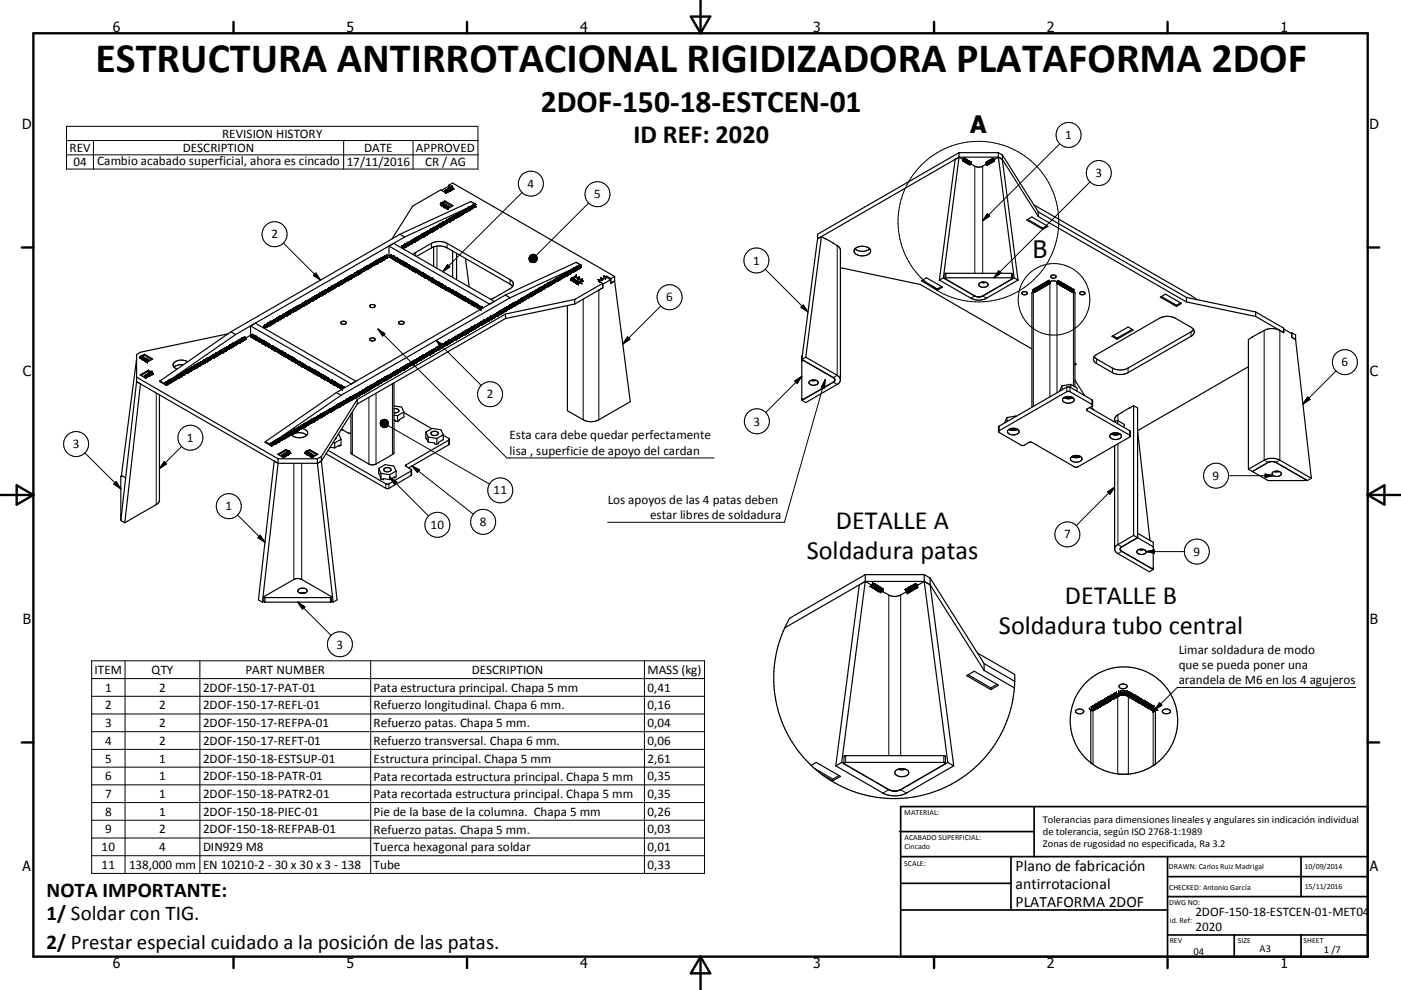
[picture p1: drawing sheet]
<svg xmlns="http://www.w3.org/2000/svg" width="420mm" height="297mm" viewBox="0 0 420 297" stroke-linecap="round" stroke-linejoin="round" font-family="sans-serif">
<defs><g id="words">
<text font-size="12.6" x="28.6" y="21.7">ESTRUCTURA ANTIRROTACIONAL RIGIDIZADORA PLATAFORMA 2DOF</text>
<text font-size="9.4" x="162.1" y="33.5">2DOF-150-18-ESTCEN-01</text>
<g font-size="7.9">
<text x="189.9" y="43">ID REF: 2020</text>
<text x="250.6" y="158.7">DETALLE A</text>
<text x="241.9" y="167.8">Soldadura patas</text>
<text x="319.3" y="181.2">DETALLE B</text>
<text x="299.5" y="190.2">Soldadura tubo central</text>
</g>
<g font-size="7.2">
<text x="290.8" y="40">A</text>
<text x="309.6" y="77.3">B</text>
</g>
<g font-size="6.3">
<text x="14" y="269">NOTA IMPORTANTE:</text>
<text x="14" y="276.1">1/ Soldar con TIG.</text>
<text x="14" y="284.6">2/ Prestar especial cuidado a la posición de las patas.</text>
</g>
<g font-size="4.7">
<text x="304.5" y="261.2">Plano de fabricación</text>
<text x="304.5" y="266.6">antirrotacional</text>
<text x="304.5" y="272">PLATAFORMA 2DOF</text>
</g>
<g font-size="4.2">
<text x="33.9" y="9.6">6</text>
<text x="103.9" y="9.6">5</text>
<text x="173.9" y="9.6">4</text>
<text x="243.8" y="9.6">3</text>
<text x="313.9" y="9.6">2</text>
<text x="383.9" y="9.6">1</text>
<text x="6.7" y="38.7">D</text>
<text x="410.5" y="38.7">D</text>
<text x="6.9" y="112.9">C</text>
<text x="410.7" y="112.9">C</text>
<text x="6.9" y="187.1">B</text>
<text x="410.7" y="187.1">B</text>
<text x="6.8" y="261.4">A</text>
<text x="410.7" y="261.4">A</text>
<text x="33.9" y="290.4">6</text>
<text x="103.9" y="290.4">5</text>
<text x="173.9" y="290.4">4</text>
<text x="243.8" y="290.4">3</text>
<text x="313.9" y="290.4">2</text>
<text x="383.9" y="290.4">1</text>
</g>
<g font-size="3.9">
<text x="66.6" y="41.3">REVISION HISTORY</text>
<text x="319.4" y="41.7">1</text>
<text x="20.8" y="45.6">REV</text>
<text x="54.8" y="45.6">DESCRIPTION</text>
<text x="109.2" y="45.6">DATE</text>
<text x="124.7" y="45.6">APPROVED</text>
<text x="22" y="49.9">04</text>
<text x="29.1" y="49.6">Cambio acabado superficial, ahora es cincado</text>
<text x="104" y="49.8">17/11/2016</text>
<text x="127.4" y="49.8">CR / AG</text>
<text x="328.4" y="53.2">3</text>
<text x="158.2" y="56.4">4</text>
<text x="178.1" y="59.5">5</text>
<text x="81.4" y="71.5">2</text>
<text x="225.8" y="79.4">1</text>
<text x="199.7" y="90.4">6</text>
<text x="402.2" y="109.9">6</text>
<text x="146" y="119.5">2</text>
<text x="152.7" y="131.8">Esta cara debe quedar perfectamente</text>
<text x="225.9" y="127.7">3</text>
<text x="21.8" y="134.5">3</text>
<text x="56" y="132.6">1</text>
<text x="152.7" y="136.4">lisa , superficie de apoyo del cardan</text>
<text x="148" y="148.3">11</text>
<text x="363.6" y="144">9</text>
<text x="67.6" y="153.1">1</text>
<text x="182.2" y="151.1">Los apoyos de las 4 patas deben</text>
<text x="194.9" y="155.6">estar libres de soldadura</text>
<text x="129.1" y="158.7">10</text>
<text x="143.8" y="157.8">8</text>
<text x="319" y="161.5">7</text>
<text x="357.8" y="166.7">9</text>
<text x="100.9" y="194.6">3</text>
<text x="353.4" y="196.2">Limar soldadura de modo</text>
<text x="28.4" y="202.2">ITEM</text>
<text x="45.5" y="202.2">QTY</text>
<text x="73.6" y="202.2">PART NUMBER</text>
<text x="141.5" y="202.2">DESCRIPTION</text>
<text x="194.1" y="202.3">MASS (kg)</text>
<text x="353.4" y="200.7">que se pueda poner una</text>
<text x="31.5" y="207.5">1</text>
<text x="47.8" y="207.5">2</text>
<text x="60.9" y="207.5">2DOF-150-17-PAT-01</text>
<text x="112" y="207.5">Pata estructura principal. Chapa 5 mm</text>
<text x="194.1" y="207.5">0,41</text>
<text x="353.4" y="205.2">arandela de M6 en los 4 agujeros</text>
<text x="31.5" y="212.9">2</text>
<text x="47.8" y="212.9">2</text>
<text x="60.9" y="212.9">2DOF-150-17-REFL-01</text>
<text x="112" y="212.9">Refuerzo longitudinal. Chapa 6 mm.</text>
<text x="194.1" y="212.9">0,16</text>
<text x="31.5" y="218.1">3</text>
<text x="47.8" y="218.1">2</text>
<text x="60.9" y="218.1">2DOF-150-17-REFPA-01</text>
<text x="112" y="218.2">Refuerzo patas. Chapa 5 mm.</text>
<text x="194.1" y="218.1">0,04</text>
<text x="31.5" y="223.4">4</text>
<text x="47.8" y="223.4">2</text>
<text x="60.9" y="223.4">2DOF-150-17-REFT-01</text>
<text x="112" y="223.5">Refuerzo transversal. Chapa 6 mm.</text>
<text x="194.1" y="223.4">0,06</text>
<text x="31.5" y="228.8">5</text>
<text x="47.8" y="228.8">1</text>
<text x="60.9" y="228.8">2DOF-150-18-ESTSUP-01</text>
<text x="112" y="228.9">Estructura principal. Chapa 5 mm</text>
<text x="194.1" y="228.8">2,61</text>
<text x="31.5" y="234">6</text>
<text x="31.5" y="239.4">7</text>
<text x="47.8" y="234">1</text>
<text x="47.8" y="239.4">1</text>
<text x="60.9" y="234">2DOF-150-18-PATR-01</text>
<text x="60.9" y="239.4">2DOF-150-18-PATR2-01</text>
<text x="112" y="234.2">Pata recortada estructura principal. Chapa 5 mm</text>
<text x="112" y="239.4">Pata recortada estructura principal. Chapa 5 mm</text>
<text x="194.1" y="234">0,35</text>
<text x="194.1" y="239.4">0,35</text>
<text x="31.5" y="244.7">8</text>
<text x="47.8" y="244.7">1</text>
<text x="60.9" y="244.7">2DOF-150-18-PIEC-01</text>
<text x="112" y="244.8">Pie de la base de la columna. Chapa 5 mm</text>
<text x="194.1" y="244.7">0,26</text>
<text x="31.5" y="250">9</text>
<text x="47.8" y="250">2</text>
<text x="60.9" y="250">2DOF-150-18-REFPAB-01</text>
<text x="112" y="250.1">Refuerzo patas. Chapa 5 mm.</text>
<text x="194.1" y="250">0,03</text>
<text x="30.5" y="255.3">10</text>
<text x="47.8" y="255.3">4</text>
<text x="60.9" y="255.3">DIN929 M8</text>
<text x="112" y="255.4">Tuerca hexagonal para soldar</text>
<text x="194.1" y="255.3">0,01</text>
<text x="30.5" y="260.6">11</text>
<text x="38.7" y="260.6">138,000 mm</text>
<text x="60.9" y="260.6">EN 10210-2 - 30 x 30 x 3 - 138</text>
<text x="112" y="260.7">Tube</text>
<text x="194.1" y="260.6">0,33</text>
<text x="358.4" y="274.9">2DOF-150-18-ESTCEN-01-MET04</text>
<text x="358.4" y="279.4">2020</text>
</g>
<g font-size="3.1">
<text x="312.7" y="246.8">Tolerancias para dimensiones lineales y angulares sin indicación individual</text>
<text x="312.7" y="250.4">de tolerancia, según ISO 2768-1:1989</text>
<text x="312.7" y="254">Zonas de rugosidad no especificada, Ra 3.2</text>
<text x="357.8" y="286.5">04</text>
<text x="377.6" y="285.6">A3</text>
<text x="396.9" y="285.9">1 /7</text>
</g>
<g font-size="2.4">
<text x="271.1" y="244.4">MATERIAL:</text>
<text x="271.2" y="252">ACABADO SUPERFICIAL:</text>
<text x="271.2" y="254.7">Cincado</text>
<text x="271.1" y="259.7">SCALE:</text>
<text x="350.4" y="260.8">DRAWN: Carlos Ruiz Madrigal</text>
<text x="391.1" y="260.6">10/09/2014</text>
<text x="350.5" y="267">CHECKED: Antonio García</text>
<text x="391.2" y="266.7">15/11/2016</text>
<text x="350.5" y="271.4">DWG NO:</text>
<text x="350.7" y="276.9">Id. Ref:</text>
<text x="350.7" y="282.8">REV</text>
<text x="371.1" y="282.9">SIZE</text>
<text x="390.8" y="283">SHEET</text>
</g>
</g></defs>
<g fill="none" stroke="#000" stroke-width=".36">
<path d="M134.6 55.6v.3M134.6 55.6l1.2 .7-2.4 1.4-1.3-.7-8.3 4.8-6.3 9.9M134.6 55.6l1.1-.7 48.6 28M135.5 56.4l-1-.5-2.2 1.2M287.5 45.8l-42.4 24.5v1.4M287.5 45.8h11.8M287.5 45.8v1.3M287.5 47.1h11.8M287.5 47.1l-42.4 24.6M287.5 47.1l1.2 .7M287.5 47.1l-1.1 .7-4.8 36.2M287.5 47.1l-4.7 36.2"/>
<path d="M288.7 47.8h-.1M288.7 47.8l2.4 1.4M291.1 49.1l1.4 .9 .8 .1 1.1-.1 1.4-.9M299.3 47.1l-3.6 2.1M299.3 45.8l1.2 .7M299.3 45.8v1.3M299.3 47.1l1.2 .7M299.3 47.1l4.7 36.2M300.5 46.5l10.8 17.1M300.5 46.5v1.3M300.5 47.8l10.8 17.1M300.5 47.8l4.7 36.2"/>
<path d="M113.6 78.3h.1M113.7 78.3l-34.8 20M116.6 73.8v2.7l12.7 7.5M116.6 73.8l1.4-.8 30.2 17.4-1.4 .8zM116.7 76.6l-3 1.7M119.9 70.3l1.4 .8M119.9 70.3l-50.7 29.2M121.3 71.1l-50.7 29.3M123.9 76.4l.7-.7 4.7-2.7a5.3 5.3 0 0 1 4.7 0l18.9 10.9a1.44 1.44 0 0 1 1 1.4 1.44 1.44 0 0 1-1 1.3l-4.7 2.7-1.1 .5M130 74.1v5.8M130 74.1a5.1 5.1 0 0 1 4 .3l18.9 10.8 .8 .7M130 74.1l-5.1 2.8"/>
<path d="M132 61l1.4-.7 2.4 1.4-1.3 .8zM133.4 60.3v.3M133.4 60.6l2.1 1.3M133.4 60.6l-1.1 .6M135.7 75.3v7.9M136.9 76v7.9M139.6 77.5l1.1 8.6M142.6 61.3l-21.3 9.8M142.6 61.3l-1.5-.8-21.2 9.8M142.6 61.3h.1M142.6 61.3l-.1 .3-22.1 12.8M174.2 79.5l-.1 .3-24.1 14"/>
<path d="M174.2 79.5l-21.3 9.8M174.2 79.5l-1.5-.8-21.2 9.8M245.1 71.7l-4.7 36.2M246.3 71l1.2 .6M246.3 71l-1.2 .7M246.3 71l-4.7 36.2M247.5 71.6h-.1M247.5 71.6l2.4 1.4M249.8 72.9l1.7 1.2 .5 .9v39M256.3 74.6a3.5 3.5 0 0 0 4.5 0M256.4 74.6a3.3 3.3 0 0 1 4.6 .5 2.19 2.19 0 0 1-2.8 1.7 1.78 1.78 0 0 1-2.1-1.8zM307.8 66l1.6-.9 4.8 2.8-1.5 .9z"/>
<path d="M308.1 65.8l4.6 2.7M309.9 61.4l47.2 27.3 1.8 1.2M311.3 63.6v1.3M311.3 63.6l44.4 25.6M311.3 64.9l44.4 25.7M312.7 68.5v.3M313.9 67.7l-1.2 .8M69.2 99.5l1.4 .9M69.2 99.5l-21.3 14.9 1.5 .9M75.1 97.8v2.7l12.8 7.4M75.1 97.8l1.4-.8 30.2 17.4-1.4 .8zM102.3 96.6a.79 .79 0 0 1 .9-.3 .79 .79 0 0 1 .5 .8 .88 .88 0 0 1-1.5-.4z"/>
<path d="M111 91.6a.79 .79 0 0 1 .8-.3 .79 .79 0 0 1 .6 .8 .86 .86 0 0 1-.9 .2 .86 .86 0 0 1-.6-.6zM119.6 96.6a.79 .79 0 0 1 .9-.3 .79 .79 0 0 1 .5 .8 .78 .78 0 0 1-.9 .3 .78 .78 0 0 1-.5-.8zM129.3 83.9l4.7 2.8M134 86.7l10.4 5.9M134.1 86.6l-.1 .1M145.2 96.5l.1 .1M145.3 96.6l-35.4 20.4M150 93.7l.1 .1M150.1 93.8l-4.8 2.8M151.5 88.5l1.4 .8M151.5 88.5l-50.7 29.3M151.5 94.2v1.4"/>
<path d="M151.5 94.2l-44.4 25.6M151.5 95.6l-44.4 25.6M152.9 89.3l-50.7 29.3M171.2 83.6l1.3-.7 2.4 1.4-1.2 .7zM172.3 89.8v1.4M172.3 89.8l-20.8 4.4M172.3 91.2l-20.8 4.4M172.5 82.9v.3M172.5 83.2l2.2 1.3M172.5 83.2l-1 .6M180.7 85v1.4M180.7 85l-8.4 4.8"/>
<path d="M180.7 86.4l-8.4 4.8M180.7 85.2h.1M180.7 86.3h.1M180.7 85.2v1.1M180.7 86.3l-1.2 .7M181.9 82.9l1.2 .7M181.9 82.9v.3M181.9 82.9l-2.5 1.4 1.3 .7M181.9 83.2l-2.2 1.3M181.9 83.2l1.2 .7M183.1 84.9h.1M183.1 83.9v1.1l1.2-.7"/>
<path d="M183.1 83.9l-2.4 1.3M183.1 83.6v1.3M184.3 84.3l-1.2 .6M184.3 82.9v1.4M184.3 82.9l-1.2 .7M184.3 84.3l4.7 36.2-9.5 5.4a5 5 0 0 1-4.7 0l-4.7-2.7v-31.5M252 80.3l23.9 5 33.5 19.4M276.2 84.2l1.5-.9 4.9 2.8-1.5 .9zM276.5 84.1l4.6 2.6M281.1 86.7v.3M281.6 84l9.5 5.5a5 5 0 0 0 4.7 0l9.4-5.5M282.3 86l-1.2 .7"/>
<path d="M282.8 83.3l9.5 5.5a2.65 2.65 0 0 0 2.3 0l9.4-5.5M282.8 83.3l-1.2 .7M283.3 83.5v-1.3l.2-.2h19.9l.2 .2v1.3M283.3 83.5l.1 .2M283.3 83.5l.3-.2h19.6l.4 .2M293.7 84.9a1.71 1.71 0 0 1 2.5 .5 1.66 1.66 0 0 1-2.8 0zM294.1 84.7h1.5M303.6 83.5l-.1 .2M304 83.3l1.2 .7M306.5 87.7a.86 .86 0 0 1 .8-.3 .86 .86 0 0 1 .7 .7 .92 .92 0 0 1-1.6-.2zM315.1 82.7a.86 .86 0 0 1 .9-.3 .86 .86 0 0 1 .6 .7 .9 .9 0 0 1-1.6-.2zM323.8 87.7a.78 .78 0 0 1 .9-.3 .78 .78 0 0 1 .5 .8 .78 .78 0 0 1-.9 .3 .78 .78 0 0 1-.5-.8z"/>
<path d="M339.4 98.8l-4.5 2.7M347.9 89.1l1.5-.9 4.8 2.8-1.5 .9zM348.2 89l4.5 2.6M352.7 91.6v.3M354 90.9l-1.3 .7M355.7 89.2l20.8 4.4M355.7 89.2v1.4M355.7 90.6l20.8 4.3M357.8 98.9l-.7 .6-18.9 10.9a5 5 0 0 1-4.7 0l-4.7-2.7-.8-.7M376.5 93.6l8.3 4.8v1.4M376.5 93.6v1.3M376.5 94.9l8.4 4.9v-1.1"/>
<path d="M377.9 99.8h-.1M383.7 99.1a5.1 5.1 0 0 0-4.7 0l-4.7 2.8v38.9M384.9 98.7l-.1 .1M384.9 98.7l2.4 1.4M387.3 99.9l-.2 .1M387.3 99.9v1.3l1.1 .7M387.3 99.9l1.1 .6v1.4M40.9 113.2l42.5 24.4M40.9 114.5l42.5 24.5M40.9 114.5l1.2 .7-4.7 41.6M40.9 114.5l-4.7 41.7 1.2 .6M40.9 107.7l-4.5 35.2"/>
<path d="M42 107l1.3-.7 2.5 1.4-1.3 .8zM42 112.5l2.5-1.4 1.3 .7-2.5 1.4zM43.3 106.3v.3M43.3 106.6l2.2 1.3M43.3 106.6l-1 .6M44.5 111.1v.3M44.5 111.4l1 .6M44.5 111.4l-2.2 1.2M47.8 118.5v31.8l-1 1.1-9.4 5.4M49.3 115.3h.1M49.4 115.3h.1M54.9 109.4a3.4 3.4 0 0 0-2.7 .8"/>
<path d="M56.3 108.5a3.3 3.3 0 0 0-4.4 .7 1.32 1.32 0 0 0 1.2 1.5M68.4 100.2l-26.3 5.5-1.2 .7v8.1M70.6 100.4l-21.2 14.7-.1 .2M73.5 101.4l.1 .1M73.6 101.5l-24.2 13.8M75.2 100.5l-1.6 1M87.8 107.8l4.8 2.8M92.6 110.6l10.3 5.9M92.6 110.6h.1M100.8 117.8l1.4 .8M100.8 117.8l-21.3 14.7v.2l1.4 .9M102.2 118.6l-21.2 14.7-.1 .3"/>
<path d="M105.1 119.6l.1 .1M105.2 119.7l-24.2 13.9M107.1 119.8l-10.7 17.2M107.1 119.8v1.4M110 116.9l-4.8 2.8M111 101.6a.79 .79 0 0 1 .8-.3 .79 .79 0 0 1 .6 .8 .86 .86 0 0 1-.9 .2 .86 .86 0 0 1-.6-.6zM118.1 114.9v21l-5.4 3.3a2.37 2.37 0 0 1-2.1 0l-5-2.8-.4-.5v-11.6M240.4 107.9l9.4 5.4a.74 .74 0 0 1 .5 .7 .74 .74 0 0 1-.5 .7l-9.4 5.4M240.4 119.7v.4M240.5 106.8l-.1 12.8 .6 .2M241 108.2l-.6 .1M241.6 107.2l9.4 5.4 .7 .6 .3 .8"/>
<path d="M241.6 107.2l-1.2 .7M242.7 114.4a1.76 1.76 0 0 1 2.6 .4 1.56 1.56 0 0 1-1.4 .8 1.56 1.56 0 0 1-1.4-.9zM243.2 114.1h1.5M252 114l-.3 .7-.4 .4-9.7 5.7-1.2-.7M318.4 115.7v1.3M318.4 115.7l-.7 1.7M318.7 119.5a2.14 2.14 0 0 1 3.4 .5 2.03 2.03 0 0 1-3.6-.1zM319 119.3a2.69 2.69 0 0 0 2.6 0M319.5 119.1l.7 .1 .9-.1M321 115.3v1M321 115.3l-2.6 .4M321 115.3l1.9 1.1v1"/>
<path d="M322.3 109l.4 .3-.4 .2M322.3 114.1l2.9 4.6M322.3 116.1v-28.3l-.5-.4-4.9-2.9-1.7-.2-5.4 3.1-.4 .4v34.4M322.4 109.1l-.1 .1M328.2 106.7l19.5-11.2a5.2 5.2 0 0 1 4.7 0l4.7 2.7a1.44 1.44 0 0 1 .9 1.3 1.44 1.44 0 0 1-.9 1.4l-18.9 10.9a5.1 5.1 0 0 1-4.7 0l-4.7-2.7a1.41 1.41 0 0 1-.6-2.4zM333.4 100.9l4.8-2.8 1.6 .9-4.9 2.8zM333.7 100.7l1.2 .8M334.9 101.5v.3M374.3 110l-33.2 19.2 3.7 32.9M375.3 101.2h.1M375.5 101.1v.1M388.4 101.9l4.8 41.6"/>
<path d="M80.9 133.6h.1M83.3 136.3l2.4-1.4 1.3 .7-2.4 1.4zM83.4 137.6h11.8M83.4 137.6v1.4M83.4 139h11.8M83.4 139l-1.2-.7-4.7 41.7 1.2 .7M83.4 139l-4.7 41.7M85.7 134.9v.3M85.7 135.2l1 .6M85.7 135.2l-2.2 1.3M87.3 130a3 3 0 0 0 4.5 .7l.2-.1M87.5 130.6a3.6 3.6 0 0 1 4.5 0"/>
<path d="M89.9 128.5a1.95 1.95 0 0 1 2.3 1.6l-.2 .5M91.5 135.6l1.3-.7 2.5 1.4-1.3 .7zM92.8 134.9v.3M92.8 135.2l2.2 1.3M92.8 135.2l-1 .6M95.2 137.6v1.4M95.2 139l4.7 41.7M96.4 137l-1.2 .6M96.4 137v1.3M96.4 138.3l-1.2 .7M96.4 138.3l4.6 41.7-1.1 .7M97.7 136.1l18.1 10.5 .8-.1 6.7-3.9 .1-1.5"/>
<path d="M98.4 135.1l17.6 10.1 .6-.1 6.8-4M99 134.2l1.3 .2M99.8 132.8l.5 .1M100.3 132.9v1.5M100.7 131.3l-.3 .5M101.4 130.3l.8 1.5M102.2 129l.7 .1 1.6 .9 .7-.1M102.2 131.8v1.8l-.5 .2v-.2l-1.4 .8M102.2 131.8l-1.9 1.1M107.1 121.2l-10.7 17.1M118.1 122.6a.87 .87 0 0 1 1 0 .87 .87 0 0 1 .3 1l-1.3 .2M118.1 126l.4 .1v.3l.7 .1"/>
<path d="M118.1 124.6l1.1 .1M118.1 121.8l2.3 .3 .7 1.5M119.2 124.7v1.8M121.1 123.8l8.4 4.8M121.1 123.6v1.5l-1.4 .8v.3l-.5 .3M121.1 123.6l-1.9 1.1M127.7 129.6v1.8l.2 .4M127.7 129.6l1.9-1.1 2.6 .4 .7 1.5M127.7 129.6l.7 1.5M127.9 131.8v-.3l.5 1.1M127.9 131.6v.2M128.4 132.6l1.9 .3v.3l.7 .1"/>
<path d="M128.4 131.1l2.6 .4M128.4 131.1v1.5M129.3 129.7a1.33 1.33 0 0 1 2.1 .4 1.22 1.22 0 0 1-1.2 .6 1.22 1.22 0 0 1-1-.8zM131 131.5v1.8M132.9 130.6l1.8 1.2M132.9 130.4v1.5l-1.4 .8v.3l-.5 .3M132.9 130.4l-1.9 1.1M134.7 131.8l-13.1 7.8 .1 .3 1.7 1.2M134.7 131.8v1.4l-.2 .2-12 7M299.4 129.5l6.9 4.1h.7l1.8-1 .7 .1 13.2 7.5 16.2-9.4M301.9 125.3v1.2M301.9 125.3l-.7 1.6"/>
<path d="M302.2 129.1a2.25 2.25 0 0 1 3.3 .2 1.87 1.87 0 0 1-2.8 1l-.6-.7zM302.5 128.8a2.63 2.63 0 0 0 2.6 0M303 128.6l.7 .2 .9-.2M304.5 124.8v.2M304.5 124.8l-2.6 .5M304.5 124.8l.1 .1M321.1 137.2a2.14 2.14 0 0 1 3.3 .5 2.03 2.03 0 0 1-3.5-.1zM321.4 137a2.68 2.68 0 0 0 2.6 0M321.9 136.7l.6 .2 .9-.2M326.7 122.3l12.1 7 .1 1.5M327.2 121.9l.7 1.1M327.6 121.6v-1.4l-.2-.3-6.6-3.8h-.8l-20.6 11.8v1.6"/>
<path d="M327.6 121.6l-6.8-4.1-.7-.1-20.7 12.1M327.6 121.6l-1.7 1.2v.3l13 7.7M332.8 130.4a2.15 2.15 0 0 1 3.4 .5 2.02 2.02 0 0 1-3.5-.1zM333.2 130.2a2.66 2.66 0 0 0 2.5 0M333.7 129.9l.6 .2 .9-.2M334.2 133.7v31M335.1 126.2v1M335.1 126.2l-1.3 .2M335.1 126.2l1.9 1.1v1M336.3 123.7l-1.9 1.4-.2 1.3M339.9 121.7l-3.6 2.1M339.9 121.7l1.2 .7v38.9"/>
<path d="M339.9 121.7v38.9M36.2 154.3l.2 .2M36.3 142.9v12.9M36.3 142.9h.5l.9 .5M113.5 140.5v1.5l.7 1.8M113.5 140.5l.7 1.5M113.5 140.5l2-1.1 2.5 .4 .8 1.5M114.2 143.8l.7 .1v-.3l2 .3M114.2 142v1.8M114.2 142l2.7 .4M115.2 140.6a1.23 1.23 0 0 1 2 .5 1.29 1.29 0 0 1-2.2-.3zM116.9 142.4v1.5"/>
<path d="M118.8 141.3v1.8l-.6 .3v-.3l-1.3 .8M118.8 141.3l-1.9 1.1M341.1 160l4.7 2.7v7.7l-.6 .1M374.3 140.8l1.2 .7M374.3 140.8l4.7-2.7a5.2 5.2 0 0 1 4.7 0l9.5 5.4M375.5 141.5l4.7-2.8a2.59 2.59 0 0 1 2.3 0l9.5 5.5 1.2-.7M375.5 141.5l4.7 2.7h11.1l.2-.2-.1-.2M381.7 141.6a1.54 1.54 0 0 1 2.4 .7 1.72 1.72 0 0 1-2.7-.1zM382 141.5h1.5M79.1 179.1l.2 .2h19.9l.2-.2M79.1 179.1l9-5.3a2.59 2.59 0 0 1 2.4 0l8.9 5.3M79.1 179.1v1.4l.4 .2h19.6l.3-.2v-1.4"/>
<path d="M89.5 176.8a1.55 1.55 0 0 1 2.6 .6 1.64 1.64 0 0 1-2.8-.3zM89.9 177.9h1.5M259.4 172.4l-22.7 13.1-1.4 2.9M259.4 174.4l-24.1 14M259.4 172.4v2M259.4 174.4h17.7M259.4 172.4h17.7M259.4 174.4l1.8 1M259.4 174.4l-1.8 1.1-7 54.3M259.4 174.4l-7.1 54.3M261.2 175.4l3.6 2.2M261.2 175.4h-.1"/>
<path d="M264.7 177.4l1.8 1.1a3.9 3.9 0 0 0 3.5 0l1.8-1.1M275.3 175.4l-3.6 2.2M275.3 175.4h.1M277.1 174.4l1.8 1.1M277.1 172.4l1.8 1M277.1 172.4v2M277.1 174.4l-1.8 1M277.1 174.4l7.1 54.3M278.9 175.5l16.1 25.6M278.9 173.4l16.1 25.7M278.9 173.4v2.1M278.9 175.5l7 54.3"/>
<path d="M334.2 164.7l.2 .8 .8 .6 9.4 5.4 1.2-.7M339.9 160.6l1.2 .7M339.9 160.6l-5 3-.5 .4-.2 .7M341 165.1a1.71 1.71 0 0 1 2.6 .5 1.57 1.57 0 0 1-2.8-.2zM341.1 161.3l4.7 2.7M341.1 161.3l-4.8 2.7a.73 .73 0 0 0-.5 .7 .73 .73 0 0 0 .5 .7l9.5 5.4M341.5 164.9l.7 .1 .8-.1M345.7 170.5l.1 .3M79.1 180.4l-.4 .3M99.4 180.4l.5 .3M235.3 188.4a36.1 36.1 0 0 0 7.9 41.2M293 195.9l11.2 6.4-.1 4.1"/>
<path d="M295 199.1v2M295 199.1l9.2 5.3M289.8 202.7l2.3-1.3 7.3 4.2-2.3 1.3zM290.2 202.4l6.9 4M295 201.1l9.1 5.3M297.1 206.4v.5M298.9 205.3l-1.8 1.1M304.1 206.4a36.1 36.1 0 0 1-57.6 26M322.6 213.1a1.47 1.47 0 0 1 2.3 .4 1.47 1.47 0 0 1-2.4-.1zM335.6 205.6a1.43 1.43 0 0 1 2.3 .4 1.45 1.45 0 0 1-2.4-.1zM348.6 213.1a1.43 1.43 0 0 1 2.3 .4 1.45 1.45 0 0 1-2.4-.1zM243.2 229.6l1.5-.9 7.3 4.2-2.3 1.3"/>
<path d="M243.2 229.6l1.1 1M244.3 230.6l2.2 1.8M244.3 230.6l5.4 3.1M246.5 232.4l3.2 1.8M249.7 233.7v.5M250.6 229.8l14.1 8.1a7.8 7.8 0 0 0 7.1 0l14.1-8.1M251.5 232.7l-1.8 1M252.3 228.7l14.4 8.3a4.1 4.1 0 0 0 3.3-.1l14.2-8.2M252.3 228.7l-1.7 1.1M253.1 229l.4-.3h29.5l.4 .3M253.2 229.2l-.2-2.2 .4-.3h29.7l.3 .3-.1 2.2M268.5 231.3a2.72 2.72 0 0 1 3.9 .3 1.96 1.96 0 0 1-2.7 1.3 1.15 1.15 0 0 1-1.1-.4 1.15 1.15 0 0 1-.1-1.2z"/>
<path d="M269.2 230.8l1 .2 1.3-.2M284.2 228.7l1.7 1.1M327 228.9a16.1 16.1 0 0 1-1.7-23.8 16.1 16.1 0 0 1 23.8 .5 16.1 16.1 0 0 1-2.7 23.6M327 228.9l.5 .3a16.1 16.1 0 0 0 8.3 3 16.3 16.3 0 0 0 10.5-2.9M327 228.9l.1-15.7 .6-.7 7.4-4.3a3.6 3.6 0 0 1 3.2 0l7.4 4.3 .6 .7 .1 16M346.4 229.2v.1"/>
</g>
<g fill="none" stroke="#000" stroke-width=".3">
<path d="M19.9 37.9h123.4v12.8h-123.4zM19.9 42.2h123.4M19.9 46.5h123.4M28 42.2v8.5M103 42.2v8.5M123.8 42.2v8.5M133.4 57.1v.5l.4 .4M133.7 56.9l.1 .5 .4 .4M133.8 56.8l.1 .6 .4 .3M134.2 56.6l.1 .5 .4 .4M134.6 56.4l.2 .7M134.7 56.3l.2 .7"/>
<path d="M134.8 57.1l.3 .2M134.9 57l.3 .2M135.1 56.1l.1 .5 .4 .3M135.5 55.9l.2 .6M135.6 55.8l.1 .7M135.7 56.5l.3 .2M135.7 56.5l.4 .2M156.5 57.7l-23.7 23.8M289.1 47.4l-.1 .5-.4 .4M289.3 47.5l-.1 .6-.4 .3M289.6 47.7l-.1 .5-.4 .4M289.8 47.8v.6l-.4 .3"/>
<path d="M290.1 48l-.1 .5-.4 .4M290.4 48.1l-.1 .6-.4 .3M290.7 48.3l-.1 .5-.5 .4M290.9 48.4l-.1 .6-.4 .3M291.2 48.6l-.1 .5-.4 .4M292.3 49.9v32.1M294.6 49.9v32.1M295.4 48.7l.5 .4v.5M295.7 48.6l.4 .3 .1 .6M296 48.4l.4 .4 .1 .5M296.2 48.3l.5 .3v.6M296.5 48.1l.4 .4 .1 .5"/>
<path d="M296.8 48l.4 .3 .1 .5M297 47.8l.4 .4 .1 .5M297.3 47.7l.4 .3 .1 .5M297.5 47.5l.5 .4v.5M317.7 43.1l-23.1 23.1M326.8 54.6l-28.8 28.7M85 72.9l11.1 11.1M109.9 79.8l.2 .7M110.4 79.6v.5l.5 .3M110.8 79.7l.2 .3M110.8 79.3v.4M111 80l.3 .2"/>
<path d="M111.2 79.1l.1 .5 .4 .3M111.7 78.8v.6M111.7 79.4l.3 .2M112 79.6l.2 .1M112.1 78.6l.1 .5 .4 .3M112.5 78.3l.1 .5 .4 .4M113 78.1l.1 .5 .4 .3M113.4 77.8l.1 .5 .4 .4M113.6 77.8l.1 .5 .4 .3M113.7 77.7l.2 .5 .4 .3M114.2 77.4l.1 .6 .4 .3M115.1 76.9l.1 .5 .4 .4"/>
<path d="M115.1 78l-.4-.3-.1-.5v.6l.5 .3M115.5 77l.1 .2M115.5 76.7v.3zM115.6 77.2l.4 .3M115.6 77.2l.1 .1M115.8 77.5h.2M116 76.4l.1 .5 .4 .4M117.4 76.4l-.4 .3-.1 .6M117.8 76.7l-.4 .3-.1 .5M118.2 76.9l-.4 .3-.1 .5M118.2 76.9l-.4 .3-.1 .6M118.7 77.2l-.4 .3-.1 .5"/>
<path d="M119 77.4l-.4 .3-.1 .5M119.1 77.4l-.4 .4-.1 .5M119.6 77.7l-.5 .3v.5M119.9 77.9l-.4 .3-.1 .5M120 77.9l-.4 .4-.1 .5M120.4 78.2l-.4 .3-.1 .5M120.5 73.7l.1 .6 .4 .3M120.6 73.7v.5l.5 .4M120.8 78.4l-.4 .3-.1 .6M120.9 78.4l-.4 .4-.1 .5M121 73.4l.1 .6 .4 .3M121.2 79.6v.2"/>
<path d="M121.3 78.7l-.4 .3-.1 .5M121.3 73.2l.1 .6 .5 .3M121.4 73.2l.1 .5 .4 .3M121.7 78.9l-.5 .7M121.9 72.9l.1 .6 .4 .3M122.1 79.9v.4M122.2 79.2l-.4 .3-.1 .5M122.2 72.7l.1 .6 .4 .3M122.3 72.7l.1 .5 .4 .4M122.6 79.4l-.5 .5M122.7 72.4l.1 .6 .4 .3M123 79.7l-.4 .3-.1 .5"/>
<path d="M123.1 72.2l.1 .5 .4 .4M123.2 72.2l.1 .5 .4 .4M123.6 71.9l.1 .6 .4 .3M124 71.7v.5l.5 .4M124 71.7l.1 .5 .4 .3M124.5 71.4v.6l.5 .3M124.6 75.7v1.1M124.8 71.2l.1 .6M124.9 71.2l.1 .5M124.9 71.8l.4 .3M125 71.7l.4 .3M125.3 70.9l.1 .6 .4 .3"/>
<path d="M125.7 70.7l.3 .8M125.8 70.7l.3 .8M126 71.5l.2 .1M126.1 71.5l.2 .1M126.2 70.4l.1 .5 .4 .4M126.6 70.2l.1 .5 .4 .3-.4-.3-.1-.5M127.1 69.9l.1 .6 .4 .3M127.4 69.7l.1 .5M127.5 69.7l.1 .5M127.5 70.2l.5 .4M127.6 70.2l.4 .3M128 69.4v.6l.4 .3"/>
<path d="M128.3 69.2l.2 .7M128.4 69.2l.2 .7M128.5 69.9l.3 .2M128.6 69.9l.3 .1M128.8 68.9l.1 .5 .4 .4M129.2 68.7l.1 .5 .5 .3M129.2 68.7l.3 .6M129.3 73v1.4M129.5 69.5l.2 .1M129.7 68.4l.1 .5 .4 .4M130.1 68.2l.1 .5M130.2 68.7l.2 .3"/>
<path d="M130.4 69l.2 .1M130.4 69h.2M130.5 67.9l.1 .6 .4 .3M130.9 68.1l.1-.4v.5l.4 .4M131 73.8v6.7M131.1 68.2l.4 .3M131.4 67.4l.1 .6 .4 .3M131.8 67.5l.5 .6M131.9 67.5l.4 .5M131.9 67.2l-.1 .3zM132.3 66.9l.1 .5 .4 .4M132.6 60.7l-.5 .4v.5"/>
<path d="M132.7 66.9l.3 .6M132.7 66.7v.2M132.7 66.9l.4 .6M133 61l-.4 .3-.1 .6M133 67.5h.2M133.1 67.5h.1M133.2 66.4v.5l.5 .4M133.4 61.2l-.4 .4-.1 .5M133.6 66.2v.5zM133.6 66.7l.4 .4M133.7 66.7l.4 .3M133.9 61.5l-.4 .4-.1 .5"/>
<path d="M134 65.9l.1 .6 .4 .3M134 73v1.4M134.2 79.4l.7 .7-2.1 1.4zM134.3 61.8l-.4 .3-.1 .5M134.5 65.7v.3zM134.5 66l.1 .2M134.5 66.2l.3 .3M134.6 66.2l.2 .3M134.8 62l-.4 .4-.1 .5M134.8 66.5l.1 .1M134.8 66.5h.2M134.9 65.4l.1 .5 .4 .4"/>
<path d="M135.3 65.2l.2 .6M135.3 65.5l.2 .3M135.5 65.8l.3 .2M135.8 64.9l.1 .5 .4 .4M136.2 64.7l.1 .5M136.3 65.2l.4 .3M136.3 65.2l.2 .3M136.6 64.4l.1 .5 .4 .4M137 64.3l.1 .2M137 64.2v.1M137.1 64.5l.1 .3M137.1 64.2l-.1 .1"/>
<path d="M137.2 64.8l.2 .1M137.4 64.9l.2 .1M137.5 63.9l.1 .5 .4 .4M137.9 63.8l.1 .4M137.9 63.9l.1 .3M137.9 63.7v.1M138 64.2l.4 .3M138.4 63.4v.5l.5 .4M138.8 63.2l.1 .5M138.9 63.7l.2 .3M138.9 63.7l.2 .2M139.1 63.9l.2 .1"/>
<path d="M139.1 64h.2M139.2 62.9l.1 .5 .4 .4M139.7 62.7v.3M139.7 63l.3 .5M140 63.5h.2M140.1 62.4l.1 .5 .4 .4M140.6 62.2v.5l.4 .3M141 61.9l.1 .5 .4 .4M141.1 60.5l1.5 .8M141.4 61.6l.1 .6 .4 .3M141.8 61.4l.1 .5 .5 .4M142.3 61.1l.1 .6 .4 .3"/>
<path d="M172.7 78.7l1.4 .8M173 79.9l.1 .5 .4 .4M173.4 79.6l.1 .6 .4 .3M173.9 79.4l.1 .5 .4 .3M176.5 60.9l-15.8 15.8M251 73.7v38.9l-1.2 .7M296 64.1l.7 .7-2.1 1.4zM79.1 97.6l.1 .5 .4 .4M79.5 97.5l.1 .2M79.6 97.7v.2M79.6 97.4l-.1 .3M79.6 97.9l.4 .3z"/>
<path d="M80 97.1l.1 .5 .4 .4M80.4 96.9v.3M80.4 97.2l.3 .5M80.4 97.2l.4 .4M80.7 97.7h.2M80.8 97.6l.1 .1M80.9 96.6v.5l.5 .4M81.3 96.4l.1 .7zM81.4 97.1l.3 .2M81.5 97l.3 .2M81.7 96.1l.1 .5 .4 .4M82.1 95.9v.3z"/>
<path d="M82.2 96.2v.2M82.2 96.4l.3 .3M82.5 96.7l.1 .1M82.5 96.7h.2M82.6 95.6l.1 .5 .4 .4M83 95.4l.2 .6M83.2 96l.3 .2M83.4 95.1l.1 .5 .5 .4M83.9 94.9v.3M83.9 95.2l.1 .2M83.9 94.8v.4M84 95.4l.4 .3z"/>
<path d="M84.3 94.6l.1 .5 .4 .4M84.7 94.4v.3M84.8 94.7l.4 .5M84.8 94.4v.3M85.2 94.1l.1 .5 .4 .4M85.6 93.9v.2M85.6 94l.1 .4M85.6 93.9v.1M85.7 94.4l.2 .3M85.7 94.4l.3 .2M86 94.6l.1 .1M86.1 93.6v.5l.5 .4"/>
<path d="M86.5 93.4v.5M86.5 93.4l.1 .5M86.5 93.9l.3 .3M86.6 93.9l.2 .2M86.8 94.2h.2M86.8 94.1l.2 .1M86.9 93.1l.1 .5 .4 .4M87.3 93.2l.2 .4M87.4 92.8l.2 .7M87.6 93.5l.3 .2zM87.8 92.6l.1 .5 .4 .4M88.2 92.4l.1 .5"/>
<path d="M88.3 92.9l.4 .3M88.7 92.1l.1 .5 .4 .4M89.1 91.9v.2M89.1 92.2l.1 .2M89.1 91.9l.1 .5M89.2 92.4l.2 .3M89.2 92.4l.2 .2M89.4 92.7h.2M89.5 91.6l.1 .5 .4 .4M89.9 91.5l.1 .4M90 91.3l-.1 .2M90 91.9l.4 .3"/>
<path d="M90 91.9l.5 .3M90.4 91.1l.1 .5 .4 .4M90.8 91.2l.1 .2M90.8 90.8v.4zM90.9 91.4l.2 .2M90.9 91.4l.3 .2M91.1 91.6l.2 .1M91.2 91.6l.1 .1M91.3 90.6v.5l.5 .4M91.7 90.6l.1 .3M91.7 90.5l.1 .4M91.7 90.3v.2"/>
<path d="M91.8 90.9l.2 .2M92 91.1l.2 .1M92.1 90.1l.1 .5 .4 .4M92.5 90l.1 .4M92.6 90l.1 .4M92.6 89.8l-.1 .2M92.6 90.4l.5 .3M92.7 90.5l.3 .2M93 89.6l.1 .5 .4 .4M93.4 89.4v.3M93.4 89.3l.1 .4M93.5 89.7l.1 .3"/>
<path d="M93.6 90l.3 .2M93.9 89.1l.1 .5 .4 .4M94.3 89.2l.5 .5M94.3 89.2l.3 .4M94.3 88.9v.3M94.7 81.9l1.4 2.1-2.1-1.4zM94.7 88.6l.1 .5 .4 .4M95.2 88.5l.1 .4M95.2 88.3v.6M95.3 88.9l.4 .3M95.6 88.1l.1 .5 .4 .4M96 87.8l.1 .6z"/>
<path d="M96.1 88.4l.2 .1M96.2 88.5l.3 .2M96.3 88.5l.3 .2M96.5 87.6l.1 .5 .4 .3M96.9 87.3v.4M96.9 87.7l.3 .4M97.2 88.1l.2 .1M97.3 87.1l.1 .5 .4 .4M97.7 87l.2 .5M97.8 87l.2 .5M97.8 86.8v.2M98 87.5l.3 .2"/>
<path d="M98.2 86.6l.1 .5 .4 .4M98.7 86.3v.6M98.7 86.9l.4 .3M98.7 86.9l.3 .2M99.1 86.1l.1 .5 .4 .3M99.5 86.2l.2 .3M99.5 85.8v.4zM99.7 86.5l.3 .2M100 85.6v.5l.4 .3M100.4 85.5v.2M100.4 85.3v.2M100.4 85.7l.2 .3"/>
<path d="M100.6 86l.3 .2zM100.8 85.1l.1 .5 .4 .4M101.3 84.8v.6M101.3 85.4l.3 .2M101.6 85.6l.2 .1M101.6 85.6l.1 .1M101.7 84.6l.1 .5 .4 .3M102.1 84.5l.5 .7M102.1 84.5l.1 .4M102.1 84.3v.2M102.5 84.1l.1 .5 .5 .3M103 84l.2 .5"/>
<path d="M103 83.8v.2M103 83.9v.1M103.2 84.5l.3 .2zM103.4 83.6l.1 .5 .4 .3M103.8 83.5l.1 .2M103.8 83.3v.2M103.9 83.7l.3 .4M103.9 83.3l-.1 .2M104.2 84.1l.2 .1M104.3 83.1l.1 .5 .4 .4M104.7 82.8l.1 .6 .4 .3M105.2 82.6v.5l.5 .3"/>
<path d="M105.6 82.3l.1 .6M105.7 82.9l.2 .2M105.9 83.1l.2 .1M106 82.1l.1 .5 .4 .3M106.4 82l.1 .3M106.5 81.8l-.1 .2M106.5 82.3l.5 .4M106.9 81.6l.1 .5 .4 .4M107.3 81.3l.1 .5M107.4 81.9l.4 .3M107.4 81.8l.1 .2M107.8 81.1l.1 .5 .4 .3"/>
<path d="M108.2 80.8l.1 .6M108.3 81.4l.2 .2M108.5 81.6l.2 .1M108.6 80.6l.1 .5 .4 .3M109.1 80.3l.1 .6 .4 .3M109.5 80.1l.1 .5 .4 .3M110.1 80.5l.3 .2M113.3 98.7l38.7 38.7h62.1M113.3 98.7l2.1 1.4-.7 .7zM123.1 80.1l.4-.2zM123.1 80.1l-.2 .7M123.2 80.1l-.2 .7"/>
<path d="M123.8 81.1v.2M123.8 81.1l.1 .2M123.9 80.2l-.4 .3-.1 .6M124 80.6l.3-.2-.5 .7zM124.8 80.7l-.4 .3-.1 .6M124.8 81.3l-.1 .5v-.2M125 81l-.2 .3M125.1 81l-.3 .3M125.2 80.9l-.2 .1M125.2 80.9l-.1 .1M125.6 81.9v.4M125.7 81.2l-.5 .3v.5"/>
<path d="M126.1 81.4l-.5 .5M126.5 81.7l-.4 .3-.1 .6M126.6 82.3l-.1 .5M126.8 82l-.3 .3M126.8 82l-.2 .3M127 81.9l-.2 .1M127.4 82.2l-.4 .3-.1 .6M127.4 82.8l-.1 .5M127.8 82.4l-.4 .4M127.8 82.5l-.4 .3M128.2 83.4v.4zM128.3 82.7l-.5 .3v.6"/>
<path d="M128.7 82.9l-.5 .5M129.1 83.2l-.4 .3-.1 .6M129.6 83.4l-.4 .4-.1 .5M129.8 83.6l-.4 .4-.1 .5M129.9 83.7l-.4 .4-.1 .5M130.2 84.7v.3M130.3 84.7v.4M130.3 84l-.4 .3-.1 .5M130.7 84.2l-.5 .5M130.8 84.2l-.5 .5M131.2 84.5l-.4 .3-.1 .5M131.6 84.7l-.4 .3-.1 .6"/>
<path d="M131.7 84.7l-.4 .4-.2 .5M132 85.9v.2M132.1 85l-.4 .3-.1 .5M132.2 85.4l.4-.2-.6 .7zM133 85.5l-.4 .3-.1 .5M133.1 85.9l-.2 .3M133.1 85.9l-.2 .7M133.4 85.7l-.3 .2M133.8 86l-.4 .3v.5M133.9 86.6l-.1 .5M134 86.4l-.1 .2M134.3 86.2l-.4 .4"/>
<path d="M134.7 86.4l-.5 .3-.1 .6M135 86.6l-.4 .3-.1 .6M135.1 86.6l-.4 .4-.1 .5M135.5 86.9l-.4 .3-.1 .5M135.9 87.1l-.4 .3-.1 .6M136 87.1l-.5 .4-.1 .5M136.3 88.5v-.6l.5-.3-.4 .4-.1 .5M136.4 87.4l-.4 .3-.1 .5M137.2 88.4l-.1 .6M137.2 87.9l-.4 .3v.6M137.3 88.5l-.1 .5M137.6 88.1l-.4 .3"/>
<path d="M137.7 88.1l-.4 .4M138.1 89l-.1 .5M138.1 88.4l-.4 .3-.1 .6M138.2 89l-.1 .5M138.5 99.8l.1 .5 .4 .4M138.5 88.6l-.4 .4M138.6 88.7l-.4 .3M138.9 99.5l.1 .6 .4 .3M139 88.9l-.4 .3-.1 .6M139.1 89.3l-.2 .7M139.1 89.3l.3-.2zM139.1 89.3l-.2 .3"/>
<path d="M139.4 99.3v.5l.5 .4M139.8 90.3v.2M139.8 99.1l.1 .5M139.9 89.4l-.4 .3-.1 .5M139.9 99.6l.2 .3M140.1 99.9h.2M140.2 98.8l.1 .5 .4 .4M140.3 89.6l-.5 .7M140.7 98.7v-.1l.1 .5 .4 .3M140.8 89.9l-.5 .3-.1 .6M140.8 90.5l-.1 .5zM141.1 98.3l.1 .5 .4 .4"/>
<path d="M141.2 90.1l-.5 .4M141.2 90.1l-.4 .4M141.5 98l.1 .6 .4 .3M141.6 90.4l-.4 .3-.1 .6M141.6 91l-.1 .3M141.7 90.8l-.1 .7M141.9 97.8l.1 .5 .5 .4M142 90.6l-.3 .2M142 90.7l-.3 .1M142.4 97.6l.1 .5 .4 .3M142.4 91.9v.1M142.4 91.8v.2"/>
<path d="M142.5 90.9l-.4 .3-.1 .6M142.6 91.3l-.2 .6M142.6 91.3l.3-.1zM142.8 97.3l.1 .5 .4 .4M143.3 97.1v.5l.5 .3M143.3 92.3v.2M143.4 92l-.1 .5M143.4 91.4l-.5 .3v.6M143.6 91.7l-.2 .3M143.7 96.8l.1 .5 .4 .4M143.8 91.6l-.2 .1M143.8 91.7h-.2"/>
<path d="M144.1 96.6l.1 .5 .4 .3M144.2 91.9l-.4 .4-.1 .5M144.6 96.3v.5l.5 .4M144.7 92.2l-.4 .3-.1 .5M145 96l.1 .6 .4 .3M145.4 95.9v.6l.5 .3M145.4 95.9l.1 .5 .4 .3M145.9 95.6l.1 .5 .4 .4M146.2 95.4l.1 .5 .4 .4M146.3 95.4l.1 .5 .4 .3M146.7 95.1l.1 .5 .5 .4M147.1 94.9l.2 .7"/>
<path d="M147.2 94.8l.2 .7M147.4 95.5l.3 .2zM147.6 94.6l.1 .5 .4 .4M148.1 94.7l.1 .4M148.1 94.3l-.1 .4M148.1 94.9l.2 .1M148.2 95.1l.3 .1M148.3 95l.3 .2M148.5 94.1l.1 .5 .4 .3M148.9 94l.1-.2v.6M149 94.4l.4 .3M149.4 93.6l.1 .5 .4 .3"/>
<path d="M149.8 93.3l.1 .6 .4 .3M150 93.2l.1 .5 .4 .3M150.3 93l.1 .5 .4 .3M150.4 92.9l.1 .6 .4 .3M150.8 92.7l.1 .5 .4 .4M151.2 92.5l.1 .5 .4 .4M151.3 92.4v.6l.5 .3M151.7 92.2l.1 .5 .4 .3M152.1 92l.1 .5 .4 .3M152.1 91.9l.1 .6 .4 .3M152.6 91.7l.1 .5 .4 .3M152.9 83.9v1.3"/>
<path d="M152.9 91.5l.1 .5 .4 .3M153 91.4l.1 .6 .4 .3M153.5 91.2v.5l.4 .3M153.8 91l.1 .5 .4 .3M153.9 90.9l.1 .5 .4 .4M154.3 90.7l.1 .5 .4 .3M154.7 90.5v.1M154.7 90.6l.1 .4 .4 .3M154.7 90.8l.6 .5M154.7 90.4v.2M155.2 90.2l.1 .5 .4 .3M155.6 89.9v.6z"/>
<path d="M155.6 90.5l.4 .3M155.7 90.5l.4 .3M156 89.7l.1 .5 .5 .3M156.4 89.5l.1 .5 .4 .3M156.5 89.4l.1 .5 .4 .4M156.9 89.2l.1 .5 .4 .3M157.3 89.1l.5 .7M157.3 89v.1M157.3 89.1l.6 .7M157.4 88.9l-.1 .2M157.8 88.7l.1 .5 .4 .3M158.2 88.4l.1 .6 .4 .3"/>
<path d="M158.7 88.2v.5l.5 .3M159 87.9l.1 .6 .4 .3M159.1 87.9l.1 .5 .4 .4M159.5 87.7l.1 .5 .4 .3M159.9 87.4l.1 .6 .4 .3M160 87.4l.1 .5 .4 .4M160.4 87.2l.1 .5 .4 .3M160.8 86.9l.2 .7M161 87.6l.3 .2M161.3 86.7l.1 .5 .4 .3M161.7 86.8l.5 .5M161.7 86.4v.4z"/>
<path d="M162.1 86.2l.1 .5 .4 .3M162.5 85.9v.4M162.5 86.3l.2 .3M162.6 86.3l.2 .3M162.6 85.9v.4M162.8 86.6l.3 .2M163 85.7l.1 .5 .4 .3M163.4 85.6l.2 .5M163.4 85.4v.2M163.6 86.1l.3 .2M163.9 85.1v.6l.5 .3M164.3 84.9v.4z"/>
<path d="M164.3 85.3l.1 .1M164.4 85.4l.4 .4M164.4 85.4l.2 .3M164.7 84.7l.1 .5 .4 .3M165.1 84.4l.1 .4M165.2 84.4v.4M165.2 84.8l.1 .3M165.2 84.8l.2 .3M165.4 85.1l.3 .2M165.6 84.2l.1 .5 .4 .3M166 83.9v.2M166 84.3l.5 .5"/>
<path d="M166 84.1l.1 .2M166.1 84.3l.1 .3M166.1 83.9l-.1 .2M166.5 83.6l.1 .6 .4 .3M166.9 83.6v-.2l.1 .6M166.9 83.7l.1 .2M167 83.9l.2 .3M167.2 84.2l.2 .1M167.3 83.1l.1 .6 .5 .3M167.8 83.1v.2M167.8 82.9v.2M167.8 83.3l.2 .3"/>
<path d="M168 83.6l.3 .2M168.2 82.7l.1 .5 .4 .3M168.6 82.4l.1 .5M168.7 82.9l.3 .3M169 83.2l.2 .1M169 83.2l.1 .1M169.1 82.1l.1 .6 .4 .3M169.5 81.9l.1 .5zM169.6 82.4l.4 .4M170 81.6v.6l.4 .3M170.4 81.7l.2 .4M170.4 81.4v.4z"/>
<path d="M170.6 82.1l.3 .1M170.6 82.1l.3 .2M170.8 81.1l.1 .6 .4 .3M171.3 81.3l.1 .3M171.3 80.9v.4M171.4 81.6l.2 .1M171.6 81.7l.2 .1M171.6 81.7l.1 .1M171.7 80.7l.1 .5 .4 .3M171.7 83.3l-.4 .4-.1 .5M172.1 80.6l.1 .3M172.1 80.4v.2"/>
<path d="M172.1 83.6l-.4 .3-.1 .6M172.2 80.9l.3 .3M172.5 81.2l.1 .1M172.6 80.1v.6l.5 .3M172.6 83.9l-.5 .3v.5M172.8 82.5l-.1 .5-.4 .3M173 84.1l-.4 .3-.1 .6M173.4 84.4l-.4 .3v.5M173.7 83l-.1 .5-.4 .4M173.9 84.6l-.4 .3-.1 .6M174 84.3l.1 .5 .4 .3M174.6 83.5l-.1 .5-.4 .4"/>
<path d="M174.8 89.7v36.2M179.2 83.9l.4 .3 .1 .5M179.5 87v38.9M180.1 83.3l.4 .3 .1 .6M181 82.8l.4 .3 .2 .6M198.1 91.8l-11.4 11.4M229.4 80.8l12.8 12.8M240.1 92.2l.7-.7 1.4 2.1zM283.6 82v1.3M292.3 88.8l-1.2 .7M294.6 84.6v.2M294.6 88.8l1.2 .7"/>
<path d="M299.4 81.2l.7 .7-2.1 1.4zM303.2 82v1.3M309.8 86.8l.1 .5 .4 .4M309.8 87.4v34.5M310 86.6l.1 .6 .4 .3M310.3 86.5l.1 .5 .4 .4M310.6 86.4v.5l.5 .3M310.8 86.2l.1 .5 .4 .4M311.1 86.1l.1 .5 .4 .3M311.4 85.9v.5l.4 .4M311.6 85.8l.1 .5 .4 .3M311.9 85.6l.1 .5 .4 .4"/>
<path d="M312.1 85.4l.1 .6 .4 .3M312.4 85.3l.1 .5 .4 .4M312.7 85.1l.1 .6 .4 .3M312.9 85l.1 .5 .4 .4M313.2 84.8l.1 .6 .4 .3M313.4 84.7l.1 .5 .4 .4M313.7 84.5l.1 .6 .4 .3M314 84.4v.5l.5 .3M314.2 84.2l.1 .6 .4 .3M314.5 84.1l.1 .5 .4 .3M314.8 84.5v34.6M316.9 84.5v33.3"/>
<path d="M317.4 84.2l-.5 .3-.1 .6M317.6 84.4l-.4 .3-.1 .5M317.9 84.5l-.4 .3-.1 .6M318.1 84.7l-.4 .3-.1 .5M318.4 84.8l-.4 .3-.1 .6M318.7 85l-.5 .3v.5M318.9 85.1l-.4 .3-.1 .6M319.2 85.2l-.4 .4-.1 .5M319.4 85.4l-.4 .4-.1 .5M319.7 85.6l-.4 .3-.1 .5M320 85.7l-.4 .4-.1 .5M320.2 85.9l-.4 .3-.1 .5"/>
<path d="M320.5 86l-.4 .3-.1 .6M320.8 86.2l-.4 .3-.2 .5M321 86.3l-.4 .3-.1 .6M321.3 86.5l-.4 .3-.1 .5M321.5 86.6l-.4 .3-.1 .6M321.8 86.8l-.4 .3-.1 .5M321.8 87.4v28.4M322.1 86.9l-.5 .4v.5M357.1 99.5v1.4M379 99.1v39l1.2 .6M383.7 99.1v39l-1.2 .6M42.5 106.7l-.4 .4-.1 .5"/>
<path d="M43 107l-.5 .3-.1 .6M43.3 112.6l.1 .6 .4 .3M43.4 107.2l-.4 .4-.1 .5M43.7 112.4l.1 .5 .4 .3M43.8 107.5l-.4 .4-.1 .5M44.2 112.1l.1 .6 .4 .3M44.3 107.8l-.4 .3-.1 .5M44.6 111.9l.1 .5 .4 .3M44.7 108l-.4 .4-.1 .5M45.1 111.6l.1 .5 .4 .4M45.5 111.4l.1 .5 .4 .3M46.8 117.9v33.5"/>
<path d="M48 114.3l1.4 .8M49.4 114.7l.1 .6 .4 .3M49.8 114.5l.1 .6 .4 .3M49.9 114.5l.1 .5 .4 .4M50.3 114.3l.1 .5 .4 .3M50.7 114.1l.1 .5 .4 .3M50.8 114v.5l.4 .4M51.2 113.7l.1 .6 .4 .3M51.6 113.7l.5 .7M51.6 113.5v.6l.4 .3M52 113.2l.1 .6 .5 .3M52.4 113l.1 .6 .4 .3"/>
<path d="M52.5 113l.1 .5 .4 .4M52.9 112.7l.1 .6 .4 .3M53.3 112.5l.1 .6 .4 .3M53.3 112.5l.1 .5 .5 .4M53.8 112.2l.1 .6 .4 .3M54.2 112v.6l.4 .3M54.2 112l.1 .5 .4 .4M54.7 111.7v.6l.4 .3M55 111.5l.2 .7M55.1 111.5l.2 .7M55.2 112.2l.3 .2M55.3 112.2l.3 .1"/>
<path d="M55.5 111.2l.1 .6 .4 .3M55.9 111l.1 .5 .4 .4M56 111v.5l.5 .3M56.4 110.7l.1 .6 .4 .3M56.8 110.5v.6l.5 .3M56.8 110.5l.1 .5 .4 .4M57.3 110.2v.5l.5 .4M57.7 110l.1 .5 .4 .3-.5-.3-.1-.5M58.1 109.7l.1 .6 .4 .3M58.5 109.5v.4M58.6 109.5v.5l.5 .3M58.7 110l.2 .3"/>
<path d="M59 109.2l.1 .6 .4 .3M59.4 109l.2 .7M59.6 109.7l.3 .2M59.6 109.7l.3 .1M59.9 108.7v.6l.5 .3M60.3 108.5l-.1 .2M60.3 108.7l.5 .7-.5-.4zM60.3 108.5v.2M60.7 108.2l.1 .5 .4 .4M61.1 108l.1 .5M61.2 108v.5M61.2 108.5l.4 .4"/>
<path d="M61.2 108.5l.5 .3M61.6 107.7l.1 .6 .4 .3M62 107.5l.2 .7M62.2 108.2l.3 .2M62.2 108.2l.3 .1M62.5 107.2l.1 .6 .4 .3M62.9 107v.3zM62.9 107.3l.5 .5zM63.4 106.7v.5l.4 .4M63.7 106.5l.4 .8M63.8 106.5l.3 .8M64.1 107.3h.2"/>
<path d="M64.2 106.2l.1 .5 .4 .4M64.6 106l.1 .5 .4 .4M64.6 106l.1 .5 .5 .3M65.1 105.7l.1 .6 .4 .3M65.5 105.7v-.2l.1 .5 .2 .3M65.7 106.2l.1 .1M65.8 106.3l.2 .1M65.8 106.3h.2M65.9 105.2l.1 .5 .5 .4M66.3 105l.1 .3M66.4 105v.3M66.4 105.3l.2 .3"/>
<path d="M66.6 105.6l.3 .2M66.8 104.7l.1 .5 .4 .4M67.3 104.5v.5M67.3 105l.3 .3M67.6 105.3h.1M67.7 104.2l.1 .5 .4 .4M68.1 104.3l.5 .5M68.1 104v.3zM68.6 103.7v.5l.5 .4M69 103.5l.1 .5 .4 .3M69.4 103.2l.1 .5 .4 .4M69.8 103.2l.1 .3"/>
<path d="M69.9 103.1v.4M69.9 102.9v.2M69.9 103.5l.3 .2M69.9 103.5l.3 .3M70.2 103.7l.2 .1M70.2 103.8h.1M70.3 102.7l.1 .5 .4 .4M70.7 102.6v-.1l.1 .5M70.8 103l.3 .3M71.1 103.3h.1M71.2 102.2l.1 .5 .4 .4M71.6 102l.2 .6"/>
<path d="M71.8 102.6l.3 .2zM72 101.7l.1 .5 .4 .4M72.5 101.5v.5l.5 .3M72.9 101.2l.1 .5 .4 .4M73.3 100.9l.1 .6 .4 .3M75.8 100.3l-.4 .3-.1 .6M75.9 100.4l-.4 .3-.1 .5M76.3 100.6l-.4 .3-.1 .6M76.7 100.8l-.4 .4-.1 .5M76.8 100.9l-.5 .3v.5M77.2 101.1l-.4 .4-.1 .5M77.5 101.3l-.4 .4v.5"/>
<path d="M77.6 101.4l-.4 .3-.1 .5M77.9 102.5v.2M78 102.5v.2M78 102.4l.4-.6-.4 .4v.3M78.1 101.6l-.4 .4-.1 .5M79 102.7l-.1 .5zM79 102.1l-.5 .4-.1 .5M79.3 102.3l-.4 .4M79.4 102.4l-.4 .3M79.7 103.4v.3M79.8 103.4l-.1 .3M79.8 102.6l-.4 .3-.1 .6"/>
<path d="M79.8 103.2v.2M80.2 102.8l-.4 .4M80.2 102.9l-.4 .3M80.6 104.2l.1-.5 .4-.3-.4 .3-.1 .5M80.7 103.1l-.4 .4-.1 .5M81.4 104.6v.1M81.5 104.6v.2M81.5 104.2l-.1 .4M81.6 104.2l-.1 .4M81.6 103.6l-.5 .4v.5M81.9 103.9l-.4 .3M82 103.9l-.4 .3"/>
<path d="M82.4 104.1l-.4 .4-.1 .5M82.5 104.6l-.2 .6M82.6 104.6l-.2 .7M82.7 104.5l-.1 .1M82.8 104.4l-.1 .1M82.9 104.4l-.2 .1M83.2 105.6v.1M83.3 104.6l-.4 .4-.1 .5M83.4 105.1l-.2 .5M83.7 104.9l-.3 .2M84.1 105.9v.4zM84.2 105.7l-.1 .2"/>
<path d="M84.2 105.1l-.4 .4-.1 .5M84.3 105.6l.3-.2-.4 .3zM85 106.2v.6l-.1-.2M85 105.6l-.4 .4-.1 .5M85.1 106.2l-.1 .2M85.5 105.9l-.4 .3M85.9 106.2l-.4 .3-.1 .5M86 106.6l-.1 .7-.1-.2M86.3 106.4l-.3 .2M86.8 107.2l-.1 .6M86.8 106.7l-.4 .3-.1 .5M87.1 107l-.3 .2"/>
<path d="M87.2 106.9l-.1 .1M87.7 107.1l-.4 .4-.1 .5M88.1 107.4l-.4 .4-.1 .5M88.3 107.6l-.4 .4-.1 .5M88.4 107.6l-.4 .4-.1 .5M88.7 109l.2-.7 .4-.1-.4 .3-.1 .5M88.9 107.9l-.4 .4-.2 .5M89.7 108.4l-.4 .4-.1 .5M90.1 108.6l-.4 .4v.5v-.5l.5-.3M90.6 109.7v.3zM90.6 108.9l-.4 .4-.1 .5M91 109.2h-.1"/>
<path d="M91 109.2l-.4 .5M91.4 110.2v.3zM91.5 109.4l-.4 .4-.1 .5M91.9 109.7l-.5 .5M92.4 109.9l-.4 .4-.1 .5M92.4 110.5l-.1 .6M92.6 110.3l-.2 .2M92.8 110.2l-.2 .1M93.1 110.3l-.4 .4v.5M93.5 110.5l-.4 .4-.1 .5M93.6 110.6l-.4 .3-.1 .5M94 110.8l-.4 .4-.1 .5"/>
<path d="M94.4 111l-.4 .4-.1 .5M94.5 111.1l-.5 .3v.5M94.9 111.3l-.4 .4-.1 .5M95.3 111.5l-.4 .4-.1 .5M95.3 111.6l-.4 .3-.1 .6M95.8 111.8l-.4 .4-.1 .5M95.8 112.2l-.2 .7M95.9 112.3l-.2 .7M96.1 112l-.3 .2M96.2 112.1l-.3 .2M96.5 113.2v.2M96.6 113.3v.2"/>
<path d="M96.7 112.3l-.5 .4-.1 .5M96.7 112.8l.4-.2-.6 .6zM97.5 112.8l-.4 .4-.1 .5M97.9 113.1l-.4 .3-.1 .6 .1-.6 .4-.3M98.3 114.1v.3M98.3 114.1v.4M98.4 113.3l-.4 .4-.1 .5M98.5 113.8l-.2 .3M98.8 113.6l-.3 .2M99.2 114.8v.2M99.2 114.4l-.1 .4M99.3 114.4l-.1 .4"/>
<path d="M99.3 113.9l-.5 .3v.5M99.5 114.2l-.3 .2M99.5 114.2l-.2 .2M99.7 114.1l-.2 .1M100.1 114.4l-.4 .3-.1 .5M100.4 114.7l-.3 .8M100.6 114.6l-.4 .2M100.9 115.8v.2M101 114.9l-.4 .3-.1 .5M101.1 115.3l-.2 .5M101.4 115.1l-.3 .2M101.9 115.4l-.4 .3-.1 .5"/>
<path d="M102.3 115.6l-.4 .4-.1 .5M102.7 116.6v.4M102.8 115.9l-.5 .3-.1 .5M102.9 116.3l-.2 .3M103.2 116.1l-.3 .2M103.6 119.9l.1 .6 .4 .3M104 119.7l.1 .3M104.5 119.4l.1 .6 .4 .3M104.9 119.2l.1 .5 .4 .3M105.3 119.1l.1 .5 .4 .3M105.4 119v.5l.4 .4M105.8 118.8l.1 .5 .4 .3"/>
<path d="M106.2 118.5l.1 .6 .4 .3M106.2 118.5l.1 .5 .4 .4M106.7 118.2l.1 .6 .4 .3M107.1 118.4l.5 .5M107.1 118v.4M107.1 118.3l.5 .6M107.1 118v.3M107.6 117.7v.6l.5 .3M108 117.5v.4M108 117.5v.3M108 117.9l.3 .4M108 117.8l.3 .5"/>
<path d="M108.3 118.3h.2M108.4 117.2l.1 .6 .4 .3M108.8 117.2l.2 .3M108.8 117v.2M108.9 117l-.1 .2M109 117.5l.1 .2M109.1 117.7l.3 .2zM109.3 116.7l.1 .6 .4 .3M109.8 116.5v.5l.4 .3M109.9 116.3v.6l.4 .3M110.2 116.3l.2 .5M110.2 116.1v.2"/>
<path d="M110.3 116.3l.2 .5M110.3 116.1v.2M110.4 116.8l.4 .2M110.5 116.8l.3 .1M110.6 119.2v20M110.7 115.8l.1 .6 .4 .3M111.1 115.6v.4M111.1 116l.2 .3M111.2 116l.1 .3M111.2 115.6v.4M111.3 116.3l.2 .1M111.4 116.4l.2 .1"/>
<path d="M111.5 116.4l.1 .1M111.6 115.3l.1 .6 .4 .3M112 115.1v.2M112 115.3l.3 .6M112 115.4l.4 .5M112.4 115.9l.1 .1M112.5 114.8v.6l.5 .3M112.7 118v21.2M112.9 114.6v.4zM112.9 114.9l.1 .2M112.9 115.1l.4 .4M113 115.1l.4 .3"/>
<path d="M113.3 114.3l.1 .6 .4 .3M113.7 114.1l.2 .7M113.7 114.1l.3 .7M114 114.8l.3 .1M114.2 113.8l.1 .6 .4 .3M114.6 113.8l.5 .7-.4-.4zM114.6 113.6v.2M115.1 113.3v.6l.5 .3M115.5 113.1v.4M115.5 113.5l.5 .5M115.5 113.4l.5 .6M115.5 113.1v.3"/>
<path d="M115.9 112.8l.1 .6 .4 .3M116.3 112.6v.2M116.4 112.9l.3 .5M116.4 112.6v.5M116.7 113.4h.2M116.8 112.3l.1 .6 .4 .3M117.2 112.5l.3 .4M117.2 112.1v.4M117.2 112.5l.4 .4M117.5 112.9l.2 .1M117.6 112.9l.1 .1M117.7 115.1v21.3"/>
<path d="M117.7 111.8v.5l.5 .4M118.1 111.8l.5 .7M118.1 111.6v.4l.4 .5M118.5 111.3l.1 .6 .4 .3M119 111.1l-.1 .4zM119 111.4l.1 .2M119.1 111.6l.4 .3zM119.4 110.8l.1 .6 .4 .3M119.8 110.6v.4M119.8 111l.3 .4M119.8 111l.4 .4M120.2 111.4h.1"/>
<path d="M120.3 110.3l.1 .5 .4 .4M120.7 110.4l.2 .4M120.7 110.4l.2 .3M120.7 110.1v.3M120.9 110.7l.3 .3M121.1 109.8l.1 .6 .4 .3M121.5 109.8l.1-.2 .1 .5 .4 .3M122 109.3l.1 .6 .4 .3M122.4 109.3l.2 .5M122.4 109.1v.2M122.6 109.8l.3 .1M122.9 108.8v.6l.5 .3"/>
<path d="M123.3 108.6v.3M123.3 108.9l.5 .6M123.6 109.4l.2 .1M123.7 108.3l.1 .5 .4 .4M124.1 108.1l.1 .3M124.2 108.1v.3M124.2 108.4l.1 .4M124.2 108.4l.2 .3M124.4 108.7l.3 .2M124.6 107.8l.1 .6 .4 .3M125 107.6l.1 .5M125.1 108.1l.3 .3"/>
<path d="M125.4 108.4h.1M125.5 107.3l.1 .6 .4 .3M125.9 107.1l.1 .5 .4 .3M125.9 107.1v.3M126.3 106.8l.1 .5 .4 .4M126.7 106.8l.2 .5M126.8 106.8l.2 .4M126.8 106.6l-.1 .2M127 107.2l.3 .2M127.2 106.3l.1 .5 .4 .4M127.6 106.3v.1M127.6 106.4l.5 .5"/>
<path d="M127.6 106.1v.4M128.1 105.8l.1 .6 .4 .3M128.5 105.7l.1 .4 .4 .3M128.5 105.6v.2M128.5 105.9l.1 .2M128.5 105.6v.1M128.9 105.3l.1 .5 .5 .4M129.4 105.1l.1 .5M129.5 105.6l.4 .3M129.8 104.8l.1 .5 .4 .4M130.2 104.6v.3zM130.3 104.9l.4 .5"/>
<path d="M130.7 104.3l.1 .6 .4 .3M130.8 102.1l13.5 13.5M130.8 102.1l2.1 1.4-.7 .7zM131.1 104.2l.1 .4M131.1 104.1v.1M131.2 104.6l.2 .3M131.2 104.6l.3 .3M131.4 104.9h.2M131.6 103.8v.5l.4 .4M131.9 103.8l.1-.2v.5M132 103.9l.1 .2M132.1 104.1l.1 .1"/>
<path d="M132.2 104.2l.3 .2M132.2 104.2l.3 .3M132.4 103.3l.1 .5 .4 .4M132.8 103.3l.1 .1M132.8 103.1v.2M132.9 103.4l.3 .5M132.9 103.1l-.1 .2M133.2 103.9h.1M133.3 102.8l.1 .5 .4 .4M133.7 102.6l.1 .5M133.8 103.1l.2 .3M134 103.4h.2"/>
<path d="M134.1 102.3l.1 .5 .5 .4M134.6 102.2l.1 .4M134.6 102.1v.1M134.7 102.6l.4 .3M135 101.8l.1 .5 .4 .4M135.4 101.6v.3zM135.4 101.9l.6 .5M135.6 102.2l.3 .2M135.9 101.3l.1 .5 .4 .4M136.3 101.3v-.2v.3M136.3 101.4l.3 .5M136.3 101.4l.4 .5"/>
<path d="M136.7 101.9h.1M136.7 100.8l.1 .6 .4 .3M137.2 100.6l.1 .5 .4 .3M137.6 100.3l.1 .5 .4 .4M138 100.1l.1 .5 .4 .3M188.1 101.1l.7 .7-2.1 1.4zM238.3 114.3l2.1-1.4-1.4 2.1zM240.4 112.9l-10.8 10.9M247.4 113.9l-12.2 42.8h-53M247.4 113.9l-.2 2.6-1-.3zM249.8 114.7l1.2 .6M319.8 116.1v1.4"/>
<path d="M320.8 116.1v1.4M327.4 119.9v1.4M328.8 107.7v1.4M333.5 110.4v1.4M338.2 110.4v1.4M392 119.1l.7 .7-2.1 1.4zM400.6 111.3l-10 9.9M25.5 135.9l10.7 10.7M49.2 138.5l.7 .7-2.1 1.4zM54.4 134l-6.6 6.6M79.6 132.5l1.4 .8M81 133.3l.5 .5"/>
<path d="M81 133v.3M81.4 132.8l.1 .5 .4 .3M81.5 132.7v.6l.5 .3M81.9 132.5l.1 .5 .4 .4M82.3 132.3v.5l.5 .4M82.3 132.2l.1 .5 .4 .4M82.8 132l.1 .5 .4 .3M83.1 131.8l.1 .5 .4 .3M83.2 131.7l.1 .6 .4 .3M83.6 131.5l.1 .5 .4 .3M84 131.3l.1 .5 .4 .3M84.1 131.2l.1 .6 .4 .3"/>
<path d="M84.5 131l.1 .5 .4 .3M84.6 136.5v.5l.4 .3M84.9 130.8v.5l.5 .3M84.9 130.7l.1 .5 .4 .4M85 136.2l.1 .5 .4 .4M85.4 130.5v.5l.5 .3M85.4 135.9l.1 .6 .4 .3M85.7 130.3l.1 .5 .4 .3M85.8 130.2l.1 .5 .4 .4M85.9 135.7l.1 .5 .4 .4M86.2 130l.1 .5 .4 .3M86.3 135.4l.1 .6 .4 .3"/>
<path d="M86.6 129.7l.1 .6M86.7 129.7v.6M86.7 130.3l.4 .3M86.7 130.3l.5 .3M86.8 135.2v.5l.5 .3M87.1 129.5l.1 .5 .4 .3M87.5 129.3l.1 .5 .4 .3M87.5 129.2l.1 .5 .4 .4M88 129l.1 .5 .4 .3M88.1 139v34.8M88.3 128.8v.1M88.4 128.9l.5 .7-.5-.3z"/>
<path d="M88.4 128.7v.2M88.9 128.5v.5l.4 .3M89.2 128.2v.4M89.3 128.2v.4M89.3 128.6l.1 .1M89.3 128.8l.4 .3M89.4 128.7l.4 .4M89.7 128l.1 .5 .4 .3M90.1 127.7l.1 .6 .4 .3M90.2 127.7v.5l.5 .4M90.5 139v34.8M90.6 127.5l.1 .5 .4 .3"/>
<path d="M91 127.4l.2 .5 .3 .2M91 127.4l.2 .5M91 127.2v.2M91.3 128l.2 .1M91.4 127l.2 .5 .4 .3M91.8 126.7l.1 .6M91.9 126.7l.1 .5M91.9 127.3l.4 .3M92 127.2l.4 .4M92 135.3l-.4 .4-.1 .5M92.3 126.5l.1 .5 .4 .3M92.5 135.6l-.5 .3v.5"/>
<path d="M92.7 126.2l.1 .6 .4 .3M92.8 126.2v.5l.4 .4M92.9 135.8l-.4 .4-.1 .5M93.2 126l.1 .5 .4 .3M93.3 136.1l-.4 .3-.1 .6M93.6 125.9v.2M93.6 125.7v.2M93.6 126.1l.5 .5M93.8 136.3l-.4 .4-.1 .5M94.1 125.5v.5l.5 .3M94.2 136.6l-.4 .3-.1 .6M94.4 125.4l.2 .5"/>
<path d="M94.4 125.2v.2M94.5 125.4l.2 .5M94.5 125.2v.2M94.7 125.9l.3 .2M94.9 124.9l.1 .6 .4 .3M95.3 124.9l.1 .4M95.4 124.9v.3M95.4 124.7v.2M95.4 125.3l.4 .3M95.4 125.2l.5 .4M95.8 124.5l.1 .5 .4 .3M96.2 124.2v.4"/>
<path d="M96.2 124.2l.1 .4M96.2 124.6l.2 .3M96.3 124.6l.1 .3M96.4 124.9l.3 .2M96.7 124l.1 .5 .4 .3M97.1 123.9l.3 .6M97.1 123.7v.2M97.4 124.5l.2 .1M97.5 123.4l.1 .6 .4 .3M97.9 123.2l.1 .5zM98 123.8l.4 .3M98 123.7l.5 .4"/>
<path d="M98.4 122.9l.1 .6 .4 .3M98.8 122.9l.1 .2M98.8 122.7v.2M98.9 123.1l.4 .5zM99.3 122.5v.5l.5 .3M99.7 122.2v.2M99.7 122.4l.3 .6M100 123l.2 .1M100.1 122l.1 .5 .4 .3M100.6 121.7v.5zM100.6 122.2l.3 .3M100.7 122.2l.2 .3"/>
<path d="M100.9 122.5l.2 .1M101 121.4l.1 .6 .4 .3M101.4 121.2l.1 .4M101.5 121.5l.1 .4M101.5 121.2v.3M101.5 121.6l.1 .3M101.6 121.9l.3 .2M101.9 120.9l.1 .6 .4 .3M102.3 120.7l.1 .5 .4 .4M102.8 120.5v.5l.5 .3M103.2 120.2v.4M103.2 120.6l.2 .3"/>
<path d="M103.4 120.9l.3 .2M104.1 120l.2 .3M104.1 120l.2 .4M104.3 120.3l.3 .3M105.6 123.5v12.9M116.3 127.7l30.4 17.5M121.8 139.4v.6M123.5 139.8l2.3 1.1-.6 .8zM123.5 139.8l18.4 14.5M134.5 132.1v1.3M299.6 127.8v1.4M326 122.7v.5"/>
<path d="M335.2 133.2v30.2l1.1 .6M335.2 124.4v1.8M338.7 129.2v1.4M34.8 144.5l1.4 2.1-2.1-1.4zM71.2 154.5l8.2 8.2M115.7 145.1v1.4M116.6 145.1v1.4M116.9 143.2l11.6 11.6M116.9 143.2l2.1 1.4-.8 .7zM123.2 141.3v1.4M332.1 147.6l2.1-1.4-1.4 2.1zM334.2 146.2l-11.5 11.5"/>
<path d="M368.3 142.7h13.5M379.3 142.2l2.5 .5-2.5 .5zM78 160.6l1.4 2.1-2.1-1.4zM79.5 179.3v1.4M99.1 179.3v1.4M261.6 174.7l-.1 .7-.7 .6M262 175l-.2 .9-.5 .4M262.5 175.2l-.1 .7-.7 .6M262.9 175.5l-.2 .9-.5 .4M263.3 175.8v.6l-.7 .6M263.8 176l-.1 .7-.7 .6M264.2 176.3l-.2 .8-.5 .5"/>
<path d="M264.7 176.5l-.1 .7-.7 .6M266.5 178.5v48.2M270 178.5v48.2M271.2 176.8l.7 .7 .1 .6M271.7 176.6l.7 .6v.7M272.1 176.3l.6 .4 .2 .9M272.6 176.1l.7 .6v.7M273 175.8l.6 .4 .2 .9M273.5 175.6l.6 .6 .1 .7M273.9 175.3l.7 .6v.7M274.3 175.1l.6 .4 .2 .9M336.3 165.4l-1.1 .7"/>
<path d="M343.6 165.5h11.5M343.6 165.5l2.5-.5v1zM27.5 198.3h183.7v63.7h-183.7zM37.5 198.3v63.7M59.9 198.3v63.7M89.3 180.7l10 9.9M89.3 180.7l2.1 1.4-.7 .7zM111.1 198.3v63.7M193.2 198.3v63.7M27.5 203.6h183.7M27.5 208.9h183.7M27.5 214.2h183.7"/>
<path d="M27.5 219.5h183.7M326.6 212.5l.4 .5 .9 .2M327.2 211.9l.3 .9 .6 .3M327.7 212.5v16.8M327.7 211.6l.1 .7 .7 .6M328.2 211.4l.2 .8 .5 .5M328.6 211.1l.2 .9 .5 .4M329 210.9l.1 .6 .7 .6M329.5 210.6v.7l.7 .6M329.9 210.3l.1 .8 .7 .6M330.4 210.1l.1 .9 .6 .4M330.8 209.9l.2 .9 .5 .4"/>
<path d="M331.2 209.6l.1 .7 .7 .6M331.7 209.4v.6l.7 .7M332.1 209.1l.1 .7 .6 .6M332.5 208.8l.2 .9 .6 .4M333 208.6l.2 .9 .5 .4M333.4 208.3l.1 .7 .7 .6M333.8 208.1l.1 .7 .7 .6M334.3 207.8v.7l.7 .6M334.7 207.6l.2 .9 .6 .4M335.1 208.2v24M335.4 207.3v.7l.6 .7M336 207.1l-.1 .9 .5 .6"/>
<path d="M336.7 207.1l-.2 .6 .3 .9M337.3 207.1l-.3 .9 .2 .6M338 207.3l-.5 .5 .1 .9M338.3 208.2v24M338.6 207.5l-.6 .7v.7M339.1 207.8l-.7 .6-.1 .7M339.5 208.1l-.7 .6v.7M340 208.3l-.7 .6-.1 .7M340.4 208.6l-.6 .4-.1 .9M340.8 208.8l-.5 .4-.2 .9M341.3 209.1l-.7 .6-.1 .7M341.7 209.3l-.7 .6v.7"/>
<path d="M342.1 209.6l-.6 .6-.1 .7M342.6 209.8l-.6 .4-.2 .9M343 210.1l-.5 .4-.2 .9M343.5 210.3l-.7 .7-.1 .6M343.9 210.6l-.7 .6-.1 .7M344.3 210.9l-.7 .6v.6M344.8 211.1l-.6 .4-.2 .9M345.2 211.4l-.6 .4-.1 .9M345.7 211.6l-.7 .6-.1 .7M345.7 212.5v17.2M346.1 211.8l-.7 .7-.1 .7M346.7 212.4l-.6 .2-.4 .9"/>
<path d="M347.1 213.1l-.9 .1-.5 .5M347.6 210.9l.7 .6-2.1 1.5zM406.4 206.3h-53.5l-6.7 6.7M27.5 224.8h183.7M27.5 230.2h183.7M27.5 235.5h183.7M253.5 226.7v2M266.5 236.9l-1.8 1M270 230.6v.3M270 236.9l1.8 1M283 226.7v2M27.5 240.8h183.7"/>
<path d="M27.5 246.1h183.7M27.5 251.4h183.7M27.5 256.7h183.7"/>
<circle cx="159.1" cy="55.1" r="3.8"/>
<circle cx="179.1" cy="58.3" r="3.7"/>
<circle cx="320.4" cy="40.5" r="3.7"/>
<circle cx="329.4" cy="51.9" r="3.7"/>
<circle cx="82.3" cy="70.3" r="3.7"/>
<circle cx="226.8" cy="78.1" r="3.8"/>
<circle cx="293.3" cy="66.5" r="24.1"/>
<circle cx="200.7" cy="89.2" r="3.7"/>
<circle cx="316" cy="89.8" r="10.7"/>
<circle cx="146.9" cy="118.3" r="3.8"/>
<circle cx="403.2" cy="108.7" r="3.7"/>
<circle cx="22.8" cy="133.2" r="3.8"/>
<circle cx="57.1" cy="131.3" r="3.8"/>
<circle cx="226.9" cy="126.4" r="3.7"/>
<circle cx="68.6" cy="151.9" r="3.7"/>
<circle cx="131.1" cy="157.4" r="3.8"/>
<circle cx="144.9" cy="156.6" r="3.8"/>
<circle cx="150" cy="147.1" r="3.8"/>
<circle cx="364.6" cy="142.7" r="3.8"/>
<circle cx="320" cy="160.3" r="3.8"/>
<circle cx="358.8" cy="165.5" r="3.7"/>
<circle cx="101.9" cy="193.3" r="3.7"/>
</g>
<circle cx="327" cy="228.9" r=".18" fill="#000"/>
<g fill="none" stroke="#000" stroke-width=".71">
<path d="M10 10h400v277h-400zM70 6.6v3.4M140 6.6v3.4M207.1 5h5.8l-2.9 5zM210 0v10M280 6.6v3.4M350 6.6v3.4M6.6 74.2h3.4M410 74.2h3.5M0 148.5h10M5 145.6l5 2.9-5 2.9zM410 148.5h10.1"/>
<path d="M410 148.5l5.1-2.9v5.8zM6.6 222.7h3.4M410 222.7h3.5M70 287v3.4M140 287v3.4M210 287v10M210 287l2.9 5h-5.8zM280 287v3.4M350 287v3.4"/>
</g>
<g fill="none" stroke="#000" stroke-width=".51">
<path d="M269.7 249.5h40.3M270 242h140v45h-140zM270 257h140M303.1 257v16M310 242v15M350 257v30M390.1 257v12M270 265h33.1M270 273h80M350 269h60M350 263h60M350 280.5h60"/>
<path d="M370 280.5v6.5M390.1 280.5v6.5"/>
</g>
<g fill="#000" stroke="#000" stroke-width=".3">
<path d="M134.2 79.4l.7 .7-2.1 1.4zM159 78.4l.4 .3zM159 78.4l.7 .4zM159 78.4l1 .4zM159 78.4l1.2 .3zM159 78.4l1.5 .2-.3 .1zM159 78.4l1.7 .1-.2 .1zM159 78.4l1.9-.1-.2 .2zM159 78.4l2-.4-.1 .3zM159 78.4l2.1-.6-.1 .2zM159 78.4l2.1-.9v.3zM159 78.4l2.1-1.2v.3z"/>
<path d="M159 78.4l2-1.4 .1 .2zM159 78.4l1.8-1.6 .2 .2zM160.6 76.6l.2 .2-1.8 1.6zM160.4 76.4l.2 .2-1.6 1.8zM160.2 76.3l.2 .1-1.4 2zM159.9 76.3h.3l-1.2 2.1zM159.6 76.3h.3l-.9 2.1zM159.3 76.4l.3-.1-.6 2.1zM159.1 76.5l.2-.1-.3 2zM158.9 76.7l.2-.2-.1 1.9zM158.9 76.7l.1 1.7-.2-1.5zM158.8 76.9l.2 1.5z"/>
<path d="M158.7 77.2l.3 1.2zM158.6 77.4l.4 1zM158.6 77.7l.4 .7zM158.7 78l.3 .4zM158.8 78.2l.2 .2zM296 64.1l.7 .7-2.1 1.4zM94.7 81.9l1.4 2.1-2.1-1.4zM240.1 92.2l.7-.7 1.4 2.1zM299.4 81.2l.7 .7-2.1 1.4zM113.3 98.7l2.1 1.4-.7 .7zM130.8 102.1l2.1 1.4-.7 .7zM188.1 101.1l.7 .7-2.1 1.4z"/>
<path d="M238.3 114.3l2.1-1.4-1.4 2.1zM247.4 113.9l-.2 2.6-1-.3zM392 119.1l.7 .7-2.1 1.4zM49.2 138.5l.7 .7-2.1 1.4zM114.2 126.4l-.2 .5zM114.2 126.4l-.2 .8zM114.2 126.4l-.1 1.1zM114.2 126.4v1.3zM114.2 126.4l.2 1.5zM114.2 126.4l.4 1.7-.2-.2zM114.2 126.4l.6 1.8-.2-.1zM114.2 126.4l.9 1.9-.3-.1z"/>
<path d="M114.2 126.4l1.2 1.9h-.3zM114.2 126.4l1.4 1.8-.2 .1zM114.2 126.4l1.7 1.7-.3 .1zM114.2 126.4l1.9 1.6-.2 .1zM114.2 126.4l2.1 1.4-.2 .2zM114.2 126.4l2.2 1.2-.1 .2zM114.2 126.4l2.3 .9-.1 .3zM114.2 126.4l2.3 .6v.3zM114.2 126.4l2.3 .4v.2zM114.2 126.4l2.2 .1 .1 .3zM114.2 126.4l2-.1 .2 .2zM114.2 126.4l1.8-.3 .2 .2z"/>
<path d="M114.2 126.4l1.6-.5 .2 .2zM114.2 126.4l1.4-.6 .2 .1zM114.2 126.4l1.4-.6zM114.2 126.4l1.1-.6zM114.2 126.4l.8-.6zM114.5 126l.3-.1-.6 .5zM114.3 126.2l.2-.2-.3 .4zM114.3 126.2l-.1 .2zM34.8 144.5l1.4 2.1-2.1-1.4zM116.9 143.2l2.1 1.4-.8 .7zM123.5 139.8l2.3 1.1-.6 .8zM332.1 147.6l2.1-1.4-1.4 2.1z"/>
<path d="M379.3 142.2l2.5 .5-2.5 .5zM78 160.6l1.4 2.1-2.1-1.4zM343.6 165.5l2.5-.5v1zM89.3 180.7l2.1 1.4-.7 .7zM347.6 210.9l.7 .6-2.1 1.5z"/>
</g>
<use href="#words"/>
</svg>
